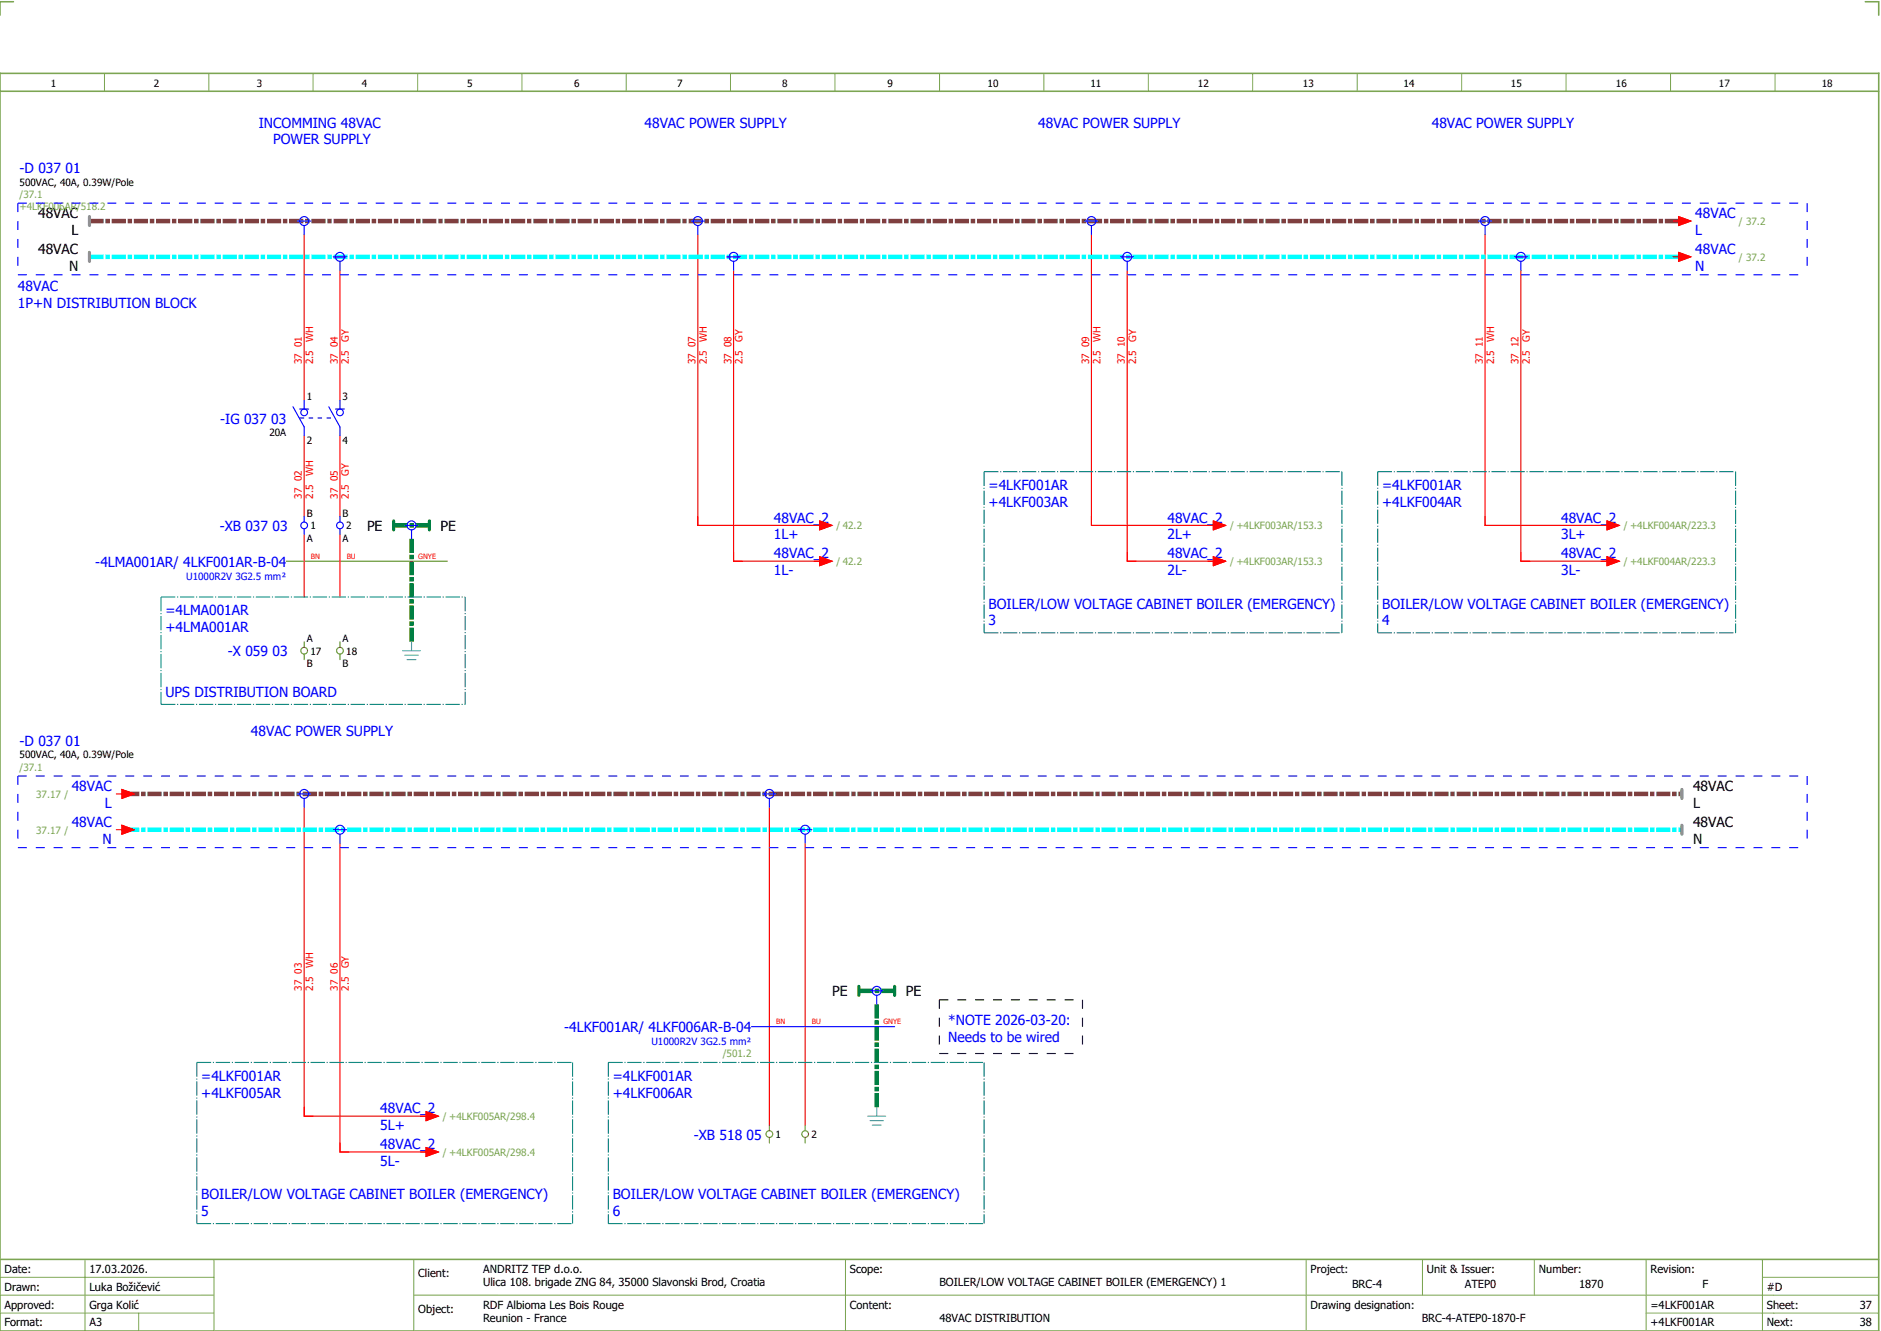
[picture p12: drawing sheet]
<svg xmlns="http://www.w3.org/2000/svg" width="421mm" height="297mm" viewBox="0 0 421 297" stroke-linecap="round" stroke-linejoin="round" font-family="sans-serif">
<defs><g id="words">
<g font-size="3.1" fill="#00f">
<text x="57.9" y="28.5">INCOMMING 48VAC</text>
<text x="144.1" y="28.5">48VAC POWER SUPPLY</text>
<text x="232.1" y="28.5">48VAC POWER SUPPLY</text>
<text x="320.1" y="28.5">48VAC POWER SUPPLY</text>
<text x="61.1" y="32.3">POWER SUPPLY</text>
<text x="4.4" y="38.6">-D 037 01</text>
<text x="379" y="48.8">48VAC</text>
<text x="379" y="52.5">L</text>
<text x="379" y="56.8">48VAC</text>
<text x="4" y="65">48VAC</text>
<text x="379" y="60.5">N</text>
<text x="4" y="68.8">1P+N DISTRIBUTION BLOCK</text>
<text x="49.2" y="94.6">-IG 037 03</text>
<text x="221" y="109.5">=4LKF001AR</text>
<text x="221" y="113.3">+4LKF003AR</text>
<text x="309" y="109.5">=4LKF001AR</text>
<text x="309" y="113.3">+4LKF004AR</text>
<text x="49.1" y="118.6">-XB 037 03</text>
<text x="173" y="116.8">48VAC_2</text>
<text x="261" y="116.8">48VAC_2</text>
<text x="349" y="116.8">48VAC_2</text>
<text x="173" y="124.8">48VAC_2</text>
<text x="173" y="120.5">1L+</text>
<text x="261" y="120.5">2L+</text>
<text x="261" y="124.8">48VAC_2</text>
<text x="349" y="120.5">3L+</text>
<text x="349" y="124.8">48VAC_2</text>
<text x="21.3" y="126.6">-4LMA001AR/ 4LKF001AR-B-04</text>
<text x="173" y="128.5">1L-</text>
<text x="261" y="128.5">2L-</text>
<text x="349" y="128.5">3L-</text>
<text x="37" y="137.5">=4LMA001AR</text>
<text x="221" y="136">BOILER/LOW VOLTAGE CABINET BOILER (EMERGENCY)</text>
<text x="309" y="136">BOILER/LOW VOLTAGE CABINET BOILER (EMERGENCY)</text>
<text x="37" y="141.3">+4LMA001AR</text>
<text x="221" y="139.8">3</text>
<text x="309" y="139.8">4</text>
<text x="50.9" y="146.6">-X 059 03</text>
<text x="37" y="155.8">UPS DISTRIBUTION BOARD</text>
<text x="4.4" y="166.6">-D 037 01</text>
<text x="56.1" y="164.5">48VAC POWER SUPPLY</text>
<text x="16" y="176.8">48VAC</text>
<text x="16" y="184.8">48VAC</text>
<text x="23.5" y="180.5">L</text>
<text x="22.9" y="188.5">N</text>
<text x="126.1" y="230.6">-4LKF001AR/ 4LKF006AR-B-04</text>
<text x="212" y="229">*NOTE 2026-03-20:</text>
<text x="212" y="232.8">Needs to be wired</text>
<text x="45" y="241.5">=4LKF001AR</text>
<text x="45" y="245.3">+4LKF005AR</text>
<text x="137" y="241.5">=4LKF001AR</text>
<text x="137" y="245.3">+4LKF006AR</text>
<text x="85" y="248.8">48VAC_2</text>
<text x="85" y="252.5">5L+</text>
<text x="85" y="256.8">48VAC_2</text>
<text x="155.1" y="254.6">-XB 518 05</text>
<text x="85" y="260.5">5L-</text>
<text x="45" y="268">BOILER/LOW VOLTAGE CABINET BOILER (EMERGENCY)</text>
<text x="137" y="268">BOILER/LOW VOLTAGE CABINET BOILER (EMERGENCY)</text>
<text x="45" y="271.8">5</text>
<text x="137" y="271.8">6</text>
</g>
<g font-size="3.1">
<text x="8.5" y="48.8">48VAC</text>
<text x="16" y="52.5">L</text>
<text x="8.5" y="56.8">48VAC</text>
<text x="15.4" y="60.5">N</text>
<text x="82" y="118.6">PE</text>
<text x="98.5" y="118.6">PE</text>
<text x="378.5" y="176.8">48VAC</text>
<text x="378.5" y="184.8">48VAC</text>
<text x="378.5" y="180.5">L</text>
<text x="378.5" y="188.5">N</text>
<text x="186" y="222.6">PE</text>
<text x="202.5" y="222.6">PE</text>
</g>
<g font-size="2.5">
<text x="1" y="284.4">Date:</text>
<text x="20" y="284.4">17.03.2026.</text>
<text x="93.5" y="285.4">Client:</text>
<text x="108" y="284.4">ANDRITZ TEP d.o.o.</text>
<text x="108" y="287.4">Ulica 108. brigade ZNG 84, 35000 Slavonski Brod, Croatia</text>
<text x="190" y="284.4">Scope:</text>
<text x="210" y="287.4">BOILER/LOW VOLTAGE CABINET BOILER (EMERGENCY) 1</text>
<text x="293" y="284.4">Project:</text>
<text x="302.3" y="287.9">BRC-4</text>
<text x="319" y="284.4">Unit &amp; Issuer:</text>
<text x="327.5" y="287.9">ATEP0</text>
<text x="344" y="284.4">Number:</text>
<text x="353" y="287.9">1870</text>
<text x="369" y="284.4">Revision:</text>
<text x="380.6" y="287.9">F</text>
<text x="1" y="288.4">Drawn:</text>
<text x="1" y="292.4">Approved:</text>
<text x="20" y="292.4">Grga Kolić</text>
<text x="20" y="288.4">Luka Božičević</text>
<text x="93.5" y="293.4">Object:</text>
<text x="108" y="292.4">RDF Albioma Les Bois Rouge</text>
<text x="190" y="292.4">Content:</text>
<text x="293" y="292.4">Drawing designation:</text>
<text x="369" y="292.4">=4LKF001AR</text>
<text x="395" y="292.4">Sheet:</text>
<text x="395" y="288.4">#D</text>
<text x="415.8" y="292.4">37</text>
<text x="1" y="296.4">Format:</text>
<text x="20" y="296.4">A3</text>
<text x="108" y="295.4">Reunion - France</text>
<text x="210" y="295.4">48VAC DISTRIBUTION</text>
<text x="317.8" y="295.4">BRC-4-ATEP0-1870-F</text>
<text x="369" y="296.4">+4LKF001AR</text>
<text x="395" y="296.4">Next:</text>
<text x="415.8" y="296.4">38</text>
</g>
<g font-size="2.2">
<text x="11.4" y="19.4">1</text>
<text x="34.4" y="19.4">2</text>
<text x="57.4" y="19.4">3</text>
<text x="80.9" y="19.4">4</text>
<text x="104.4" y="19.4">5</text>
<text x="128.4" y="19.4">6</text>
<text x="151.4" y="19.4">7</text>
<text x="174.9" y="19.4">8</text>
<text x="198.4" y="19.4">9</text>
<text x="220.8" y="19.4">10</text>
<text x="243.8" y="19.4">11</text>
<text x="267.8" y="19.4">12</text>
<text x="291.3" y="19.4">13</text>
<text x="313.8" y="19.4">14</text>
<text x="337.8" y="19.4">15</text>
<text x="361.3" y="19.4">16</text>
<text x="384.3" y="19.4">17</text>
<text x="407.3" y="19.4">18</text>
<text x="4.4" y="41.5">500VAC, 40A, 0.39W/Pole</text>
<text x="68.6" y="89.3">1</text>
<text x="76.6" y="89.3">3</text>
<text x="60.2" y="97.5">20A</text>
<text x="68.6" y="99.2">2</text>
<text x="76.6" y="99.2">4</text>
<text x="68.6" y="115.5">B</text>
<text x="69.4" y="118.3">1</text>
<text x="76.6" y="115.5">B</text>
<text x="77.4" y="118.3">2</text>
<text x="68.6" y="121">A</text>
<text x="76.6" y="121">A</text>
<text x="68.6" y="143.5">A</text>
<text x="76.6" y="143.5">A</text>
<text x="68.6" y="149">B</text>
<text x="69.4" y="146.3">17</text>
<text x="76.6" y="149">B</text>
<text x="77.4" y="146.3">18</text>
<text x="4.4" y="169.5">500VAC, 40A, 0.39W/Pole</text>
<text x="173.4" y="254.3">1</text>
<text x="181.4" y="254.3">2</text>
</g>
<g font-size="2.2" fill="#7ca552">
<text x="4.4" y="44.2">/37.1</text>
<text x="4.4" y="46.9">+4LKF006AR/518.2</text>
<text x="388.7" y="50.3">/ 37.2</text>
<text x="388.7" y="58.3">/ 37.2</text>
<text x="187" y="118.3">/ 42.2</text>
<text x="275" y="118.3">/ +4LKF003AR/153.3</text>
<text x="363" y="118.3">/ +4LKF004AR/223.3</text>
<text x="187" y="126.3">/ 42.2</text>
<text x="275" y="126.3">/ +4LKF003AR/153.3</text>
<text x="363" y="126.3">/ +4LKF004AR/223.3</text>
<text x="4.4" y="172.2">/37.1</text>
<text x="8.1" y="178.3">37.17 /</text>
<text x="8.1" y="186.3">37.17 /</text>
<text x="161.6" y="236.2">/501.2</text>
<text x="99" y="250.3">/ +4LKF005AR/298.4</text>
<text x="99" y="258.3">/ +4LKF005AR/298.4</text>
</g>
<g font-size="2.2" fill="#f00">
<text x="70" y="76.4" transform="rotate(-90 70 76.4)">WH</text>
<text x="78" y="76.4" transform="rotate(-90 78 76.4)">GY</text>
<text x="158" y="76.4" transform="rotate(-90 158 76.4)">WH</text>
<text x="166" y="76.4" transform="rotate(-90 166 76.4)">GY</text>
<text x="246" y="76.4" transform="rotate(-90 246 76.4)">WH</text>
<text x="254" y="76.4" transform="rotate(-90 254 76.4)">GY</text>
<text x="334" y="76.4" transform="rotate(-90 334 76.4)">WH</text>
<text x="342" y="76.4" transform="rotate(-90 342 76.4)">GY</text>
<text x="67.5" y="81.4" transform="rotate(-90 67.5 81.4)">37 01</text>
<text x="70" y="81.4" transform="rotate(-90 70 81.4)">2.5</text>
<text x="75.5" y="81.4" transform="rotate(-90 75.5 81.4)">37 04</text>
<text x="78" y="81.4" transform="rotate(-90 78 81.4)">2.5</text>
<text x="155.5" y="81.4" transform="rotate(-90 155.5 81.4)">37 07</text>
<text x="158" y="81.4" transform="rotate(-90 158 81.4)">2.5</text>
<text x="163.5" y="81.4" transform="rotate(-90 163.5 81.4)">37 08</text>
<text x="166" y="81.4" transform="rotate(-90 166 81.4)">2.5</text>
<text x="243.5" y="81.4" transform="rotate(-90 243.5 81.4)">37 09</text>
<text x="246" y="81.4" transform="rotate(-90 246 81.4)">2.5</text>
<text x="251.5" y="81.4" transform="rotate(-90 251.5 81.4)">37 10</text>
<text x="254" y="81.4" transform="rotate(-90 254 81.4)">2.5</text>
<text x="331.5" y="81.4" transform="rotate(-90 331.5 81.4)">37 11</text>
<text x="334" y="81.4" transform="rotate(-90 334 81.4)">2.5</text>
<text x="339.5" y="81.4" transform="rotate(-90 339.5 81.4)">37 12</text>
<text x="342" y="81.4" transform="rotate(-90 342 81.4)">2.5</text>
<text x="70" y="106.4" transform="rotate(-90 70 106.4)">WH</text>
<text x="78" y="106.4" transform="rotate(-90 78 106.4)">GY</text>
<text x="67.5" y="111.4" transform="rotate(-90 67.5 111.4)">37 02</text>
<text x="70" y="111.4" transform="rotate(-90 70 111.4)">2.5</text>
<text x="75.5" y="111.4" transform="rotate(-90 75.5 111.4)">37 05</text>
<text x="78" y="111.4" transform="rotate(-90 78 111.4)">2.5</text>
<text x="67.5" y="221.4" transform="rotate(-90 67.5 221.4)">37 03</text>
<text x="70" y="221.4" transform="rotate(-90 70 221.4)">2.5</text>
<text x="70" y="216.4" transform="rotate(-90 70 216.4)">WH</text>
<text x="75.5" y="221.4" transform="rotate(-90 75.5 221.4)">37 06</text>
<text x="78" y="221.4" transform="rotate(-90 78 221.4)">2.5</text>
<text x="78" y="216.4" transform="rotate(-90 78 216.4)">GY</text>
</g>
<g font-size="2.2" fill="#00f">
<text x="41.6" y="129.5">U1000R2V 3G2.5 mm²</text>
<text x="145.6" y="233.5">U1000R2V 3G2.5 mm²</text>
</g>
<g font-size="1.6" fill="#f00">
<text x="69.5" y="124.9">BN</text>
<text x="77.5" y="124.9">BU</text>
<text x="93.5" y="124.9">GNYE</text>
<text x="173.5" y="228.9">BN</text>
<text x="181.5" y="228.9">BU</text>
<text x="197.5" y="228.9">GNYE</text>
</g>
</g></defs>
<path d="M0 16.4h420v281h-420zM3 .4h-3v3M417 .4h3v3M0 20.4h420M0 281.4h420" fill="none" stroke="#7ca552" stroke-width=".35"/>
<g fill="none" stroke="#7ca552" stroke-width=".22">
<path d="M23.4 16.5v4M46.7 16.4v4M70 16.4v4M93.4 16.4v4M116.7 16.5v4M140 16.4v4M163.3 16.4v4M186.7 16.4v4M210 16.4v4M233.4 16.4v4M256.7 16.4v4M280 16.5v4"/>
<path d="M303.4 16.4v4M326.8 16.4v4M350.1 16.4v4M373.5 16.4v4M396.8 16.4v4M0 285.4h47.8M0 293.4h47.8M19 281.4v16M31 293.4v4M47.8 281.4v16M47.8 289.4h-47.8M92.5 281.4v16"/>
<path d="M92.5 289.4h327.5M189 281.4v16M292 281.4v15.8M318 281.4v8M343 281.4v8M368 281.4v15.8M368 293.4h52M394 285.4h26M394 281.4v15.8"/>
</g>
<g fill="none" stroke="#f00" stroke-width=".25">
<path d="M68 52.4v37M156 52.4v65h28M244 52.4v65h28M332 52.4v65h28M374 49.4h1.2M374 57.4h1.2M375.2 48.4l2.8 1-2.8 1zM375.2 56.4l2.8 1-2.8 1zM76 60.4v29M164 60.4v65h20M252 60.4v65h20M340 60.4v65h20"/>
<path d="M68 97.4v18M76 97.4v18M68 119.4v14M76 119.4v14M183.3 116.4l2.7 1-2.7 1zM271.3 116.4l2.7 1-2.7 1zM359.3 116.4l2.7 1-2.7 1zM183.3 124.4l2.7 1-2.7 1zM271.3 124.4l2.7 1-2.7 1zM359.3 124.4l2.7 1-2.7 1zM26 177.4h1.3M27.3 176.4l2.7 1-2.7 1z"/>
<path d="M26 185.4h1.3M27.3 184.4l2.7 1-2.7 1zM68 180.4v69h28M76 188.4v69h20M172 180.4v71M180 188.4v63M95.2 248.4l2.8 1-2.8 1zM95.2 256.4l2.8 1-2.8 1z"/>
</g>
<path d="M20 49.4h356M28 177.4h348" fill="none" stroke="#7f3f3f" stroke-width="1" stroke-dasharray="3.2 .4 1 .4" stroke-linecap="butt"/>
<path d="M20 57.4h356M28 185.4h348" fill="none" stroke="#0ff" stroke-width="1" stroke-dasharray="3.2 .4 1 .4" stroke-linecap="butt"/>
<path d="M88 117.4h8M92 120.4v23M192 221.4h8M196 224.4v23" fill="none" stroke="#008000" stroke-width="1" stroke-dasharray="3.2 .4 1 .4" stroke-linecap="butt"/>
<path d="M20 48.4v2M20 56.4v2M376 176.4v2M376 184.4v2" fill="none" stroke="#808080" stroke-width=".7"/>
<path d="M210 235.4h32M210 223.4h32M210 223.4v12M242 223.4v12" fill="none" stroke="#000" stroke-width=".25" stroke-dasharray="2 2" stroke-linecap="butt"/>
<path d="M88 116.4v2M96 116.4v2M192 220.4v2M200 220.4v2" fill="none" stroke="#008000" stroke-width=".7"/>
<g fill="none" stroke="#007f7f" stroke-width=".25" stroke-dasharray="3.2 .4 .3 .4" stroke-linecap="butt">
<path d="M220 105.4h80M220 105.4v36M300 105.4v36M308 105.4h80M308 105.4v36M388 105.4v36M36 133.4h68M36 133.4v24M104 133.4v24M36 157.4h68M220 141.4h80M308 141.4h80"/>
<path d="M44 237.4h84M44 237.4v36M128 237.4v36M136 237.4h84M136 237.4v36M220 237.4v36M44 273.4h84M136 273.4h84"/>
</g>
<g fill="none" stroke="#00f" stroke-width=".25">
<path d="M66.5 49.4h3M68 50.4v2M74.5 57.4h3M76 58.4v2M154.5 49.4h3M156 50.4v2M162.5 57.4h3M164 58.4v2M242.5 49.4h3M244 50.4v2M250.5 57.4h3M252 58.4v2"/>
<path d="M330.5 49.4h3M332 50.4v2M338.5 57.4h3M340 58.4v2M65.5 90.9l2.5 4.5v2M67 91.4h2M68 89.4v2M73.5 90.9l2.5 4.5v2M75 91.4h2M76 89.4v2M68 115.4v1.2M68 118.1v1.3"/>
<path d="M76 115.4v1.2M76 118.1v1.3M90.5 117.4h3M92 118.4v2M66.5 177.4h3M68 178.4v2M170.5 177.4h3M172 178.4v2M74.5 185.4h3M76 186.4v2M178.5 185.4h3M180 186.4v2"/>
<path d="M168 229.4h32M194.5 221.4h3M196 222.4v2"/>
<circle cx="68" cy="49.4" r="1"/>
<circle cx="76" cy="57.4" r="1"/>
<circle cx="156" cy="49.4" r="1"/>
<circle cx="164" cy="57.4" r="1"/>
<circle cx="244" cy="49.4" r="1"/>
<circle cx="252" cy="57.4" r="1"/>
<circle cx="332" cy="49.4" r="1"/>
<circle cx="340" cy="57.4" r="1"/>
<circle cx="68" cy="92.1" r=".75"/>
<circle cx="76" cy="92.1" r=".75"/>
<circle cx="68" cy="117.4" r=".75"/>
<circle cx="76" cy="117.4" r=".75"/>
<circle cx="92" cy="117.4" r="1"/>
<circle cx="68" cy="177.4" r="1"/>
<circle cx="172" cy="177.4" r="1"/>
<circle cx="76" cy="185.4" r="1"/>
<circle cx="180" cy="185.4" r="1"/>
<circle cx="196" cy="221.4" r="1"/>
</g>
<path d="M4 45.4h400M4 45.4v16M404 45.4v16M4 61.4h400M4 173.4h400M4 173.4v16M404 173.4v16M4 189.4h400" fill="none" stroke="#00f" stroke-width=".25" stroke-dasharray="2 2" stroke-linecap="butt"/>
<path d="M67 93.4h7.9" fill="none" stroke="#00f" stroke-width=".25" stroke-dasharray="1 1" stroke-linecap="butt"/>
<g fill="none" stroke="#a57c00" stroke-width=".25">
<path d="M64 125.4h36M68 143.4v1.2M68 146.1v1.3M76 143.4v1.2M76 146.1v1.3M172 251.4v1.2M172 254.1v1.3M180 251.4v1.2M180 254.1v1.3"/>
<circle cx="68" cy="145.4" r=".75"/>
<circle cx="76" cy="145.4" r=".75"/>
<circle cx="172" cy="253.4" r=".75"/>
<circle cx="180" cy="253.4" r=".75"/>
</g>
<path d="M90 145.4h4M90.5 146.4h3M91 147.4h2M92 143.4v2M194 249.4h4M194.5 250.4h3M195 251.4h2M196 247.4v2" fill="none" stroke="#52a5a5" stroke-width=".25"/>
<g fill="#f00" stroke="#f00" stroke-width=".22">
<path d="M359.3 116.4l2.7 1-2.7 1z"/>
<path d="M359.3 124.4l2.7 1-2.7 1z"/>
<path d="M271.3 116.4l2.7 1-2.7 1z"/>
<path d="M271.3 124.4l2.7 1-2.7 1z"/>
<path d="M183.3 124.4l2.7 1-2.7 1z"/>
<path d="M183.3 116.4l2.7 1-2.7 1z"/>
<path d="M27.3 176.4l2.7 1-2.7 1z"/>
<path d="M27.3 184.4l2.7 1-2.7 1z"/>
<path d="M95.2 248.4l2.8 1-2.8 1z"/>
<path d="M95.2 256.4l2.8 1-2.8 1z"/>
<path d="M375.2 48.4l2.8 1-2.8 1z"/>
<path d="M375.2 56.4l2.8 1-2.8 1z"/>
</g>
<use href="#words"/>
</svg>
